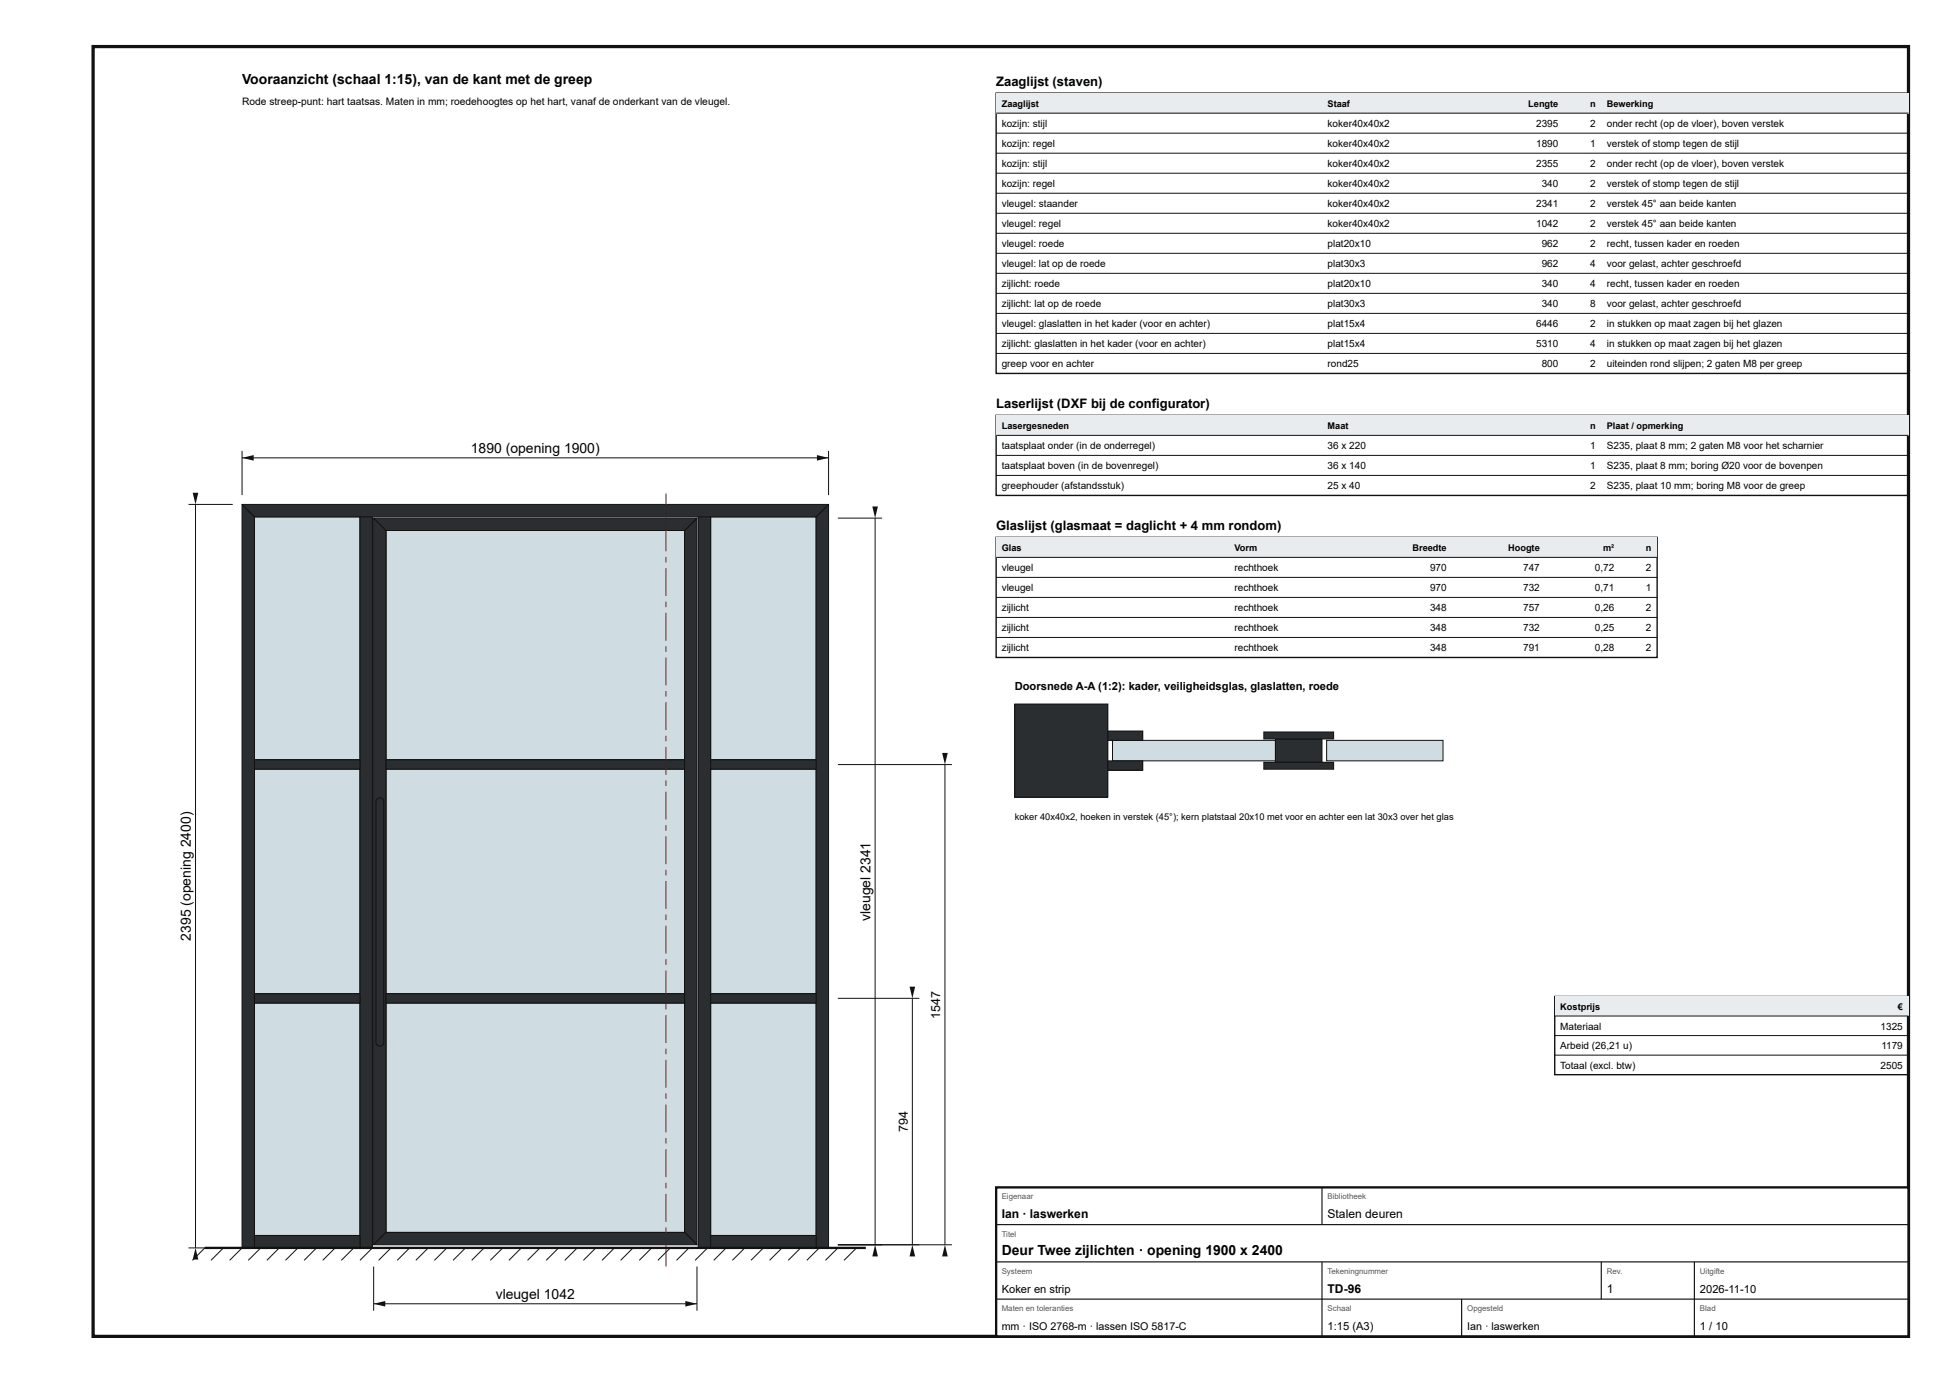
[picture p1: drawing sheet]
<svg xmlns="http://www.w3.org/2000/svg" width="420mm" height="297mm" viewBox="0 0 420 297" stroke-linecap="round" stroke-linejoin="round" font-family="sans-serif">
<defs><g id="words">
<g font-size="3">
<text x="52" y="18">Vooraanzicht (schaal 1:15), van de kant met de greep</text>
<text x="101.2" y="97.3">1890 (opening 1900)</text>
<text x="187" y="197.8" transform="rotate(-90 187 197.8)">vleugel 2341</text>
<text x="41" y="202" transform="rotate(-90 41 202)">2395 (opening 2400)</text>
<text x="215.2" y="269.6">Deur Twee zijlichten · opening 1900 x 2400</text>
<text x="106.5" y="279">vleugel 1042</text>
</g>
<g font-size="2.8">
<text x="214" y="18.5">Zaaglijst (staven)</text>
<text x="214" y="87.7">Laserlijst (DXF bij de configurator)</text>
<text x="214" y="113.9">Glaslijst (glasmaat = daglicht + 4 mm rondom)</text>
</g>
<g font-size="2.7">
<text x="202" y="218.8" transform="rotate(-90 202 218.8)">1547</text>
<text x="195" y="243.1" transform="rotate(-90 195 243.1)">794</text>
</g>
<g font-size="2.6">
<text x="215.2" y="261.6">Ian · laswerken</text>
<text x="285.2" y="261.6">Stalen deuren</text>
<text x="285.2" y="277.6">TD-96</text>
<text x="345.2" y="277.6">1</text>
</g>
<g font-size="2.4">
<text x="218" y="148.2">Doorsnede A-A (1:2): kader, veiligheidsglas, glaslatten, roede</text>
<text x="215.2" y="277.6">Koker en strip</text>
<text x="365.2" y="277.6">2026-11-10</text>
<text x="285.2" y="285.6">1:15 (A3)</text>
<text x="365.2" y="285.6">1 / 10</text>
</g>
<g font-size="2.3">
<text x="215.2" y="285.6">mm · ISO 2768-m · lassen ISO 5817-C</text>
<text x="315.2" y="285.6">Ian · laswerken</text>
</g>
<text font-size="2.2" x="52" y="22.5">Rode streep-punt: hart taatsas. Maten in mm; roedehoogtes op het hart, vanaf de onderkant van de vleugel.</text>
<g font-size="2.1">
<text x="215.2" y="27.3">kozijn: stijl</text>
<text x="285.2" y="27.3">koker40x40x2</text>
<text x="330" y="27.3">2395</text>
<text x="341.6" y="27.3">2</text>
<text x="345.2" y="27.3">onder recht (op de vloer), boven verstek</text>
<text x="215.2" y="31.6">kozijn: regel</text>
<text x="215.2" y="35.9">kozijn: stijl</text>
<text x="285.2" y="31.6">koker40x40x2</text>
<text x="285.2" y="35.9">koker40x40x2</text>
<text x="330" y="31.6">1890</text>
<text x="330" y="35.9">2355</text>
<text x="341.6" y="31.6">1</text>
<text x="341.6" y="35.9">2</text>
<text x="345.2" y="31.6">verstek of stomp tegen de stijl</text>
<text x="345.2" y="35.9">onder recht (op de vloer), boven verstek</text>
<text x="215.2" y="40.2">kozijn: regel</text>
<text x="285.2" y="40.2">koker40x40x2</text>
<text x="331.2" y="40.2">340</text>
<text x="341.6" y="40.2">2</text>
<text x="345.2" y="40.2">verstek of stomp tegen de stijl</text>
<text x="215.2" y="44.5">vleugel: staander</text>
<text x="285.2" y="44.5">koker40x40x2</text>
<text x="330" y="44.5">2341</text>
<text x="341.6" y="44.5">2</text>
<text x="345.2" y="44.5">verstek 45° aan beide kanten</text>
<text x="215.2" y="48.8">vleugel: regel</text>
<text x="215.2" y="53.1">vleugel: roede</text>
<text x="285.2" y="48.8">koker40x40x2</text>
<text x="285.2" y="53.1">plat20x10</text>
<text x="330" y="48.8">1042</text>
<text x="331.2" y="53.1">962</text>
<text x="341.6" y="48.8">2</text>
<text x="341.6" y="53.1">2</text>
<text x="345.2" y="48.8">verstek 45° aan beide kanten</text>
<text x="345.2" y="53.1">recht, tussen kader en roeden</text>
<text x="215.2" y="57.4">vleugel: lat op de roede</text>
<text x="285.2" y="57.4">plat30x3</text>
<text x="331.2" y="57.4">962</text>
<text x="341.6" y="57.4">4</text>
<text x="345.2" y="57.4">voor gelast, achter geschroefd</text>
<text x="215.2" y="61.7">zijlicht: roede</text>
<text x="285.2" y="61.7">plat20x10</text>
<text x="331.2" y="61.7">340</text>
<text x="341.6" y="61.7">4</text>
<text x="345.2" y="61.7">recht, tussen kader en roeden</text>
<text x="215.2" y="66">zijlicht: lat op de roede</text>
<text x="215.2" y="70.3">vleugel: glaslatten in het kader (voor en achter)</text>
<text x="285.2" y="66">plat30x3</text>
<text x="285.2" y="70.3">plat15x4</text>
<text x="330" y="70.3">6446</text>
<text x="331.2" y="66">340</text>
<text x="341.6" y="66">8</text>
<text x="341.6" y="70.3">2</text>
<text x="345.2" y="66">voor gelast, achter geschroefd</text>
<text x="345.2" y="70.3">in stukken op maat zagen bij het glazen</text>
<text x="215.2" y="74.6">zijlicht: glaslatten in het kader (voor en achter)</text>
<text x="285.2" y="74.6">plat15x4</text>
<text x="330" y="74.6">5310</text>
<text x="341.6" y="74.6">4</text>
<text x="345.2" y="74.6">in stukken op maat zagen bij het glazen</text>
<text x="215.2" y="78.9">greep voor en achter</text>
<text x="285.2" y="78.9">rond25</text>
<text x="331.2" y="78.9">800</text>
<text x="341.6" y="78.9">2</text>
<text x="345.2" y="78.9">uiteinden rond slijpen; 2 gaten M8 per greep</text>
<text x="215.2" y="96.5">taatsplaat onder (in de onderregel)</text>
<text x="215.2" y="100.8">taatsplaat boven (in de bovenregel)</text>
<text x="285.2" y="96.5">36 x 220</text>
<text x="285.2" y="100.8">36 x 140</text>
<text x="341.6" y="96.5">1</text>
<text x="341.6" y="100.8">1</text>
<text x="345.2" y="96.5">S235, plaat 8 mm; 2 gaten M8 voor het scharnier</text>
<text x="345.2" y="100.8">S235, plaat 8 mm; boring Ø20 voor de bovenpen</text>
<text x="215.2" y="105.1">greephouder (afstandsstuk)</text>
<text x="285.2" y="105.1">25 x 40</text>
<text x="341.6" y="105.1">2</text>
<text x="345.2" y="105.1">S235, plaat 10 mm; boring M8 voor de greep</text>
<text x="215.2" y="122.7">vleugel</text>
<text x="265.2" y="122.7">rechthoek</text>
<text x="307.2" y="122.7">970</text>
<text x="327.2" y="122.7">747</text>
<text x="342.6" y="122.7">0,72</text>
<text x="353.6" y="122.7">2</text>
<text x="215.2" y="127">vleugel</text>
<text x="215.2" y="131.3">zijlicht</text>
<text x="265.2" y="127">rechthoek</text>
<text x="265.2" y="131.3">rechthoek</text>
<text x="307.2" y="127">970</text>
<text x="307.2" y="131.3">348</text>
<text x="327.2" y="127">732</text>
<text x="327.2" y="131.3">757</text>
<text x="342.6" y="127">0,71</text>
<text x="342.6" y="131.3">0,26</text>
<text x="353.6" y="127">1</text>
<text x="353.6" y="131.3">2</text>
<text x="215.2" y="135.6">zijlicht</text>
<text x="265.2" y="135.6">rechthoek</text>
<text x="307.2" y="135.6">348</text>
<text x="327.2" y="135.6">732</text>
<text x="342.6" y="135.6">0,25</text>
<text x="353.6" y="135.6">2</text>
<text x="215.2" y="139.9">zijlicht</text>
<text x="265.2" y="139.9">rechthoek</text>
<text x="307.2" y="139.9">348</text>
<text x="327.2" y="139.9">791</text>
<text x="342.6" y="139.9">0,28</text>
<text x="353.6" y="139.9">2</text>
<text x="335.2" y="221.1">Materiaal</text>
<text x="404" y="221.1">1325</text>
<text x="335.2" y="225.3">Arbeid (26,21 u)</text>
<text x="404.2" y="225.3">1179</text>
<text x="335.2" y="229.5">Totaal (excl. btw)</text>
<text x="404" y="229.5">2505</text>
</g>
<g font-size="2">
<text x="215.2" y="23">Zaaglijst</text>
<text x="285.2" y="23">Staaf</text>
<text x="328.3" y="23">Lengte</text>
<text x="341.6" y="23">n</text>
<text x="345.2" y="23">Bewerking</text>
<text x="215.2" y="92.2">Lasergesneden</text>
<text x="285.2" y="92.2">Maat</text>
<text x="341.6" y="92.2">n</text>
<text x="345.2" y="92.2">Plaat / opmerking</text>
<text x="215.2" y="118.4">Glas</text>
<text x="265.2" y="118.4">Vorm</text>
<text x="303.4" y="118.4">Breedte</text>
<text x="324" y="118.4">Hoogte</text>
<text x="344.4" y="118.4">m²</text>
<text x="353.6" y="118.4">n</text>
<text x="218" y="176.2">koker 40x40x2, hoeken in verstek (45°); kern platstaal 20x10 met voor en achter een lat 30x3 over het glas</text>
<text x="335.2" y="216.9">Kostprijs</text>
<text x="407.7" y="216.9">€</text>
</g>
<g font-size="1.7" fill="#555">
<text x="215.2" y="257.6">Eigenaar</text>
<text x="285.2" y="257.6">Bibliotheek</text>
<text x="215.2" y="265.6">Titel</text>
<text x="215.2" y="273.6">Systeem</text>
<text x="285.2" y="273.6">Tekeningnummer</text>
<text x="345.2" y="273.6">Rev.</text>
<text x="365.2" y="273.6">Uitgifte</text>
<text x="215.2" y="281.6">Maten en toleranties</text>
<text x="285.2" y="281.6">Schaal</text>
<text x="315.2" y="281.6">Opgesteld</text>
<text x="365.2" y="281.6">Blad</text>
</g>
</g></defs>
<path d="M20 10h390v277h-390z" fill="none" stroke="#111" stroke-width=".7" stroke-linecap="butt"/>
<path d="M82.9 215.4h64.2v49.3h-64.2z" fill="#cfdde3"/>
<path d="M82.9 215.4h64.2v49.3h-64.2z" fill="none" stroke="#111" stroke-width=".21"/>
<path d="M82.9 165.2h64.2v48.2h-64.2z" fill="#cfdde3"/>
<path d="M82.9 165.2h64.2v48.2h-64.2z" fill="none" stroke="#111" stroke-width=".21"/>
<path d="M82.9 113.9h64.2v49.3h-64.2z" fill="#cfdde3"/>
<path d="M82.9 113.9h64.2v49.3h-64.2z" fill="none" stroke="#111" stroke-width=".21"/>
<path d="M54.7 215.4h22.6v49.9h-22.6z" fill="#cfdde3"/>
<path d="M54.7 215.4h22.6v49.9h-22.6z" fill="none" stroke="#111" stroke-width=".21"/>
<path d="M54.7 165.2h22.6v48.2h-22.6z" fill="#cfdde3"/>
<path d="M54.7 165.2h22.6v48.2h-22.6z" fill="none" stroke="#111" stroke-width=".21"/>
<path d="M54.7 111h22.6v52.2h-22.6z" fill="#cfdde3"/>
<path d="M54.7 111h22.6v52.2h-22.6z" fill="none" stroke="#111" stroke-width=".21"/>
<path d="M152.7 215.4h22.6v49.9h-22.6z" fill="#cfdde3"/>
<path d="M152.7 215.4h22.6v49.9h-22.6z" fill="none" stroke="#111" stroke-width=".21"/>
<path d="M152.7 165.2h22.6v48.2h-22.6z" fill="#cfdde3"/>
<path d="M152.7 165.2h22.6v48.2h-22.6z" fill="none" stroke="#111" stroke-width=".21"/>
<path d="M152.7 111h22.6v52.2h-22.6z" fill="#cfdde3"/>
<path d="M152.7 111h22.6v52.2h-22.6z" fill="none" stroke="#111" stroke-width=".21"/>
<path d="M52 108.3l2.7 2.7v157h-2.7z" fill="#2b2e31"/>
<path d="M52 108.3l2.7 2.7v157h-2.7z" fill="none" stroke="#111" stroke-width=".21"/>
<path d="M175.3 111l2.7-2.7v159.7h-2.7z" fill="#2b2e31"/>
<path d="M175.3 111l2.7-2.7v159.7h-2.7z" fill="none" stroke="#111" stroke-width=".21"/>
<path d="M52 108.3h126l-2.7 2.7h-120.6z" fill="#2b2e31"/>
<path d="M52 108.3h126l-2.7 2.7h-120.6z" fill="none" stroke="#111" stroke-width=".21"/>
<path d="M77.3 111h2.7v157h-2.7z" fill="#2b2e31"/>
<path d="M77.3 111h2.7v157h-2.7z" fill="none" stroke="#111" stroke-width=".21"/>
<path d="M54.7 265.3h22.6v2.7h-22.6z" fill="#2b2e31"/>
<path d="M54.7 265.3h22.6v2.7h-22.6z" fill="none" stroke="#111" stroke-width=".21"/>
<path d="M150 111h2.7v157h-2.7z" fill="#2b2e31"/>
<path d="M150 111h2.7v157h-2.7z" fill="none" stroke="#111" stroke-width=".21"/>
<path d="M152.7 265.3h22.6v2.7h-22.6z" fill="#2b2e31"/>
<path d="M152.7 265.3h22.6v2.7h-22.6z" fill="none" stroke="#111" stroke-width=".21"/>
<path d="M80.3 111.3l2.6 2.6v150.8l-2.6 2.6z" fill="#2b2e31"/>
<path d="M80.3 111.3l2.6 2.6v150.8l-2.6 2.6z" fill="none" stroke="#111" stroke-width=".21"/>
<path d="M149.7 111.3v156l-2.6-2.6v-150.8z" fill="#2b2e31"/>
<path d="M149.7 111.3v156l-2.6-2.6v-150.8z" fill="none" stroke="#111" stroke-width=".21"/>
<path d="M80.3 267.3l2.6-2.6h64.2l2.6 2.6z" fill="#2b2e31"/>
<path d="M80.3 267.3l2.6-2.6h64.2l2.6 2.6z" fill="none" stroke="#111" stroke-width=".21"/>
<path d="M80.3 111.3h69.4l-2.6 2.6h-64.2z" fill="#2b2e31"/>
<path d="M80.3 111.3h69.4l-2.6 2.6h-64.2z" fill="none" stroke="#111" stroke-width=".21"/>
<path d="M82.9 213.4h64.2v2h-64.2z" fill="#2b2e31"/>
<path d="M82.9 213.4h64.2v2h-64.2z" fill="none" stroke="#111" stroke-width=".21"/>
<path d="M82.9 163.2h64.2v2h-64.2z" fill="#2b2e31"/>
<path d="M82.9 163.2h64.2v2h-64.2z" fill="none" stroke="#111" stroke-width=".21"/>
<path d="M54.7 213.4h22.6v2h-22.6z" fill="#2b2e31"/>
<path d="M54.7 213.4h22.6v2h-22.6z" fill="none" stroke="#111" stroke-width=".21"/>
<path d="M54.7 163.2h22.6v2h-22.6z" fill="#2b2e31"/>
<path d="M54.7 163.2h22.6v2h-22.6z" fill="none" stroke="#111" stroke-width=".21"/>
<path d="M152.7 213.4h22.6v2h-22.6z" fill="#2b2e31"/>
<path d="M152.7 213.4h22.6v2h-22.6z" fill="none" stroke="#111" stroke-width=".21"/>
<path d="M152.7 163.2h22.6v2h-22.6z" fill="#2b2e31"/>
<path d="M152.7 163.2h22.6v2h-22.6z" fill="none" stroke="#111" stroke-width=".21"/>
<path d="M143 266h.2v6h-.2zM143 263.6h.2v1.2h-.2zM143 256.4h.2v6h-.2zM143 254h.2v1.2h-.2zM143 246.8h.2v6h-.2zM143 244.4h.2v1.2h-.2zM143 237.2h.2v6h-.2zM143 234.8h.2v1.2h-.2zM143 227.6h.2v6h-.2zM143 225.2h.2v1.2h-.2zM143 218h.2v6h-.2zM143 215.6h.2v1.2h-.2zM143 208.4h.2v6h-.2zM143 206h.2v1.2h-.2zM143 198.8h.2v6h-.2zM143 196.4h.2v1.2h-.2zM143 189.2h.2v6h-.2zM143 186.8h.2v1.2h-.2zM143 179.6h.2v6h-.2zM143 177.2h.2v1.2h-.2zM143 170h.2v6h-.2zM143 167.6h.2v1.2h-.2zM143 160.4h.2v6h-.2zM143 158h.2v1.2h-.2zM143 150.8h.2v6h-.2zM143 148.4h.2v1.2h-.2zM143 141.2h.2v6h-.2zM143 138.8h.2v1.2h-.2zM143 131.6h.2v6h-.2zM143 129.2h.2v1.2h-.2zM143 122h.2v6h-.2zM143 119.6h.2v1.2h-.2zM143 112.4h.2v6h-.2zM143 110h.2v1.2h-.2zM143 105.9h.2v2.9h-.2z" fill="#b00"/>
<path d="M81 171.6a.84 .84 0 0 1 .9-.2 .84 .84 0 0 1 .5 .7v51.8a.84 .84 0 0 1-.8 .8 .84 .84 0 0 1-.8-.8v-51.8z" fill="#2b2e31"/>
<g fill="none" stroke="#111" stroke-width=".21">
<path d="M52 96.8v9.5M52 98.3h126M178 96.8v9.5M81 171.6a.84 .84 0 0 1 .9-.2 .84 .84 0 0 1 .5 .7v51.8a.84 .84 0 0 1-.8 .8 .84 .84 0 0 1-.8-.8v-51.8zM44 268l-2.7 2.7M48 268l-2.7 2.7M52 268l-2.7 2.7M56 268l-2.7 2.7M60 268l-2.7 2.7M64 268l-2.7 2.7M68 268l-2.7 2.7M72 268l-2.7 2.7"/>
<path d="M76 268l-2.7 2.7M80 268l-2.7 2.7M84 268l-2.7 2.7M88 268l-2.7 2.7M92 268l-2.7 2.7M96 268l-2.7 2.7M100 268l-2.7 2.7M104 268l-2.7 2.7M108 268l-2.7 2.7M112 268l-2.7 2.7M116 268l-2.7 2.7M120 268l-2.7 2.7"/>
<path d="M124 268l-2.7 2.7M128 268l-2.7 2.7M132 268l-2.7 2.7M136 268l-2.7 2.7M140 268l-2.7 2.7M144 268l-2.7 2.7M148 268l-2.7 2.7M152 268l-2.7 2.7M156 268l-2.7 2.7M160 268l-2.7 2.7M164 268l-2.7 2.7M168 268l-2.7 2.7"/>
<path d="M172 268l-2.7 2.7M176 268l-2.7 2.7M180 268l-2.7 2.7M184 268l-2.7 2.7"/>
</g>
<path d="M44 268h142" fill="none" stroke="#111" stroke-width=".5"/>
<g fill="#111">
<path d="M52 98.3l2.5-.6v1.2z"/>
<path d="M175.5 97.7l2.5 .6-2.5 .6z"/>
</g>
<path d="M40.5 108.3h9.5M42 108.3v159.7M40.5 268h9.5" fill="none" stroke="#111" stroke-width=".21"/>
<g fill="#111">
<path d="M42 268l.6 2.5h-1.2z"/>
<path d="M41.4 105.8h1.2l-.6 2.5z"/>
</g>
<path d="M80.3 272v9.5M80.3 280h69.4M149.7 272v9.5" fill="none" stroke="#111" stroke-width=".21"/>
<g fill="#111">
<path d="M80.3 280l2.5-.6v1.2z"/>
<path d="M147.2 279.4l2.5 .6-2.5 .6z"/>
</g>
<path d="M180 111.3h9.5M188 111.3v156M180 267.3h9.5" fill="none" stroke="#111" stroke-width=".21"/>
<g fill="#111">
<path d="M188 267.3l.6 2.5h-1.2z"/>
<path d="M187.4 108.8h1.2l-.6 2.5z"/>
</g>
<path d="M180 214.4h17.5M196 214.4v52.9M180 267.3h17.5" fill="none" stroke="#111" stroke-width=".21"/>
<g fill="#111">
<path d="M196 267.3l.6 2.5h-1.2z"/>
<path d="M195.4 211.9h1.2l-.6 2.5z"/>
</g>
<path d="M180 164.2h24.5M203 164.2v103.1M180 267.3h24.5" fill="none" stroke="#111" stroke-width=".21"/>
<g fill="#111">
<path d="M203 267.3l.6 2.5h-1.2z"/>
<path d="M202.4 161.7h1.2l-.6 2.5z"/>
</g>
<path d="M214 20h196v60.2h-196z" fill="none" stroke="#111" stroke-width=".3"/>
<path d="M214 20h196v4.3h-196z" fill="#e9ecee"/>
<g fill="none" stroke="#111" stroke-width=".21">
<path d="M214 24.3h196M214 28.6h196M214 32.9h196M214 37.2h196M214 41.5h196M214 45.8h196M214 50.1h196M214 54.4h196M214 58.7h196M214 63h196M214 67.3h196M214 71.6h196"/>
<path d="M214 75.9h196"/>
</g>
<path d="M214 89.2h196v17.2h-196z" fill="none" stroke="#111" stroke-width=".3"/>
<path d="M214 89.2h196v4.3h-196z" fill="#e9ecee"/>
<path d="M214 93.5h196M214 97.8h196M214 102.1h196" fill="none" stroke="#111" stroke-width=".21"/>
<path d="M214 115.4h142v25.8h-142z" fill="none" stroke="#111" stroke-width=".3"/>
<path d="M214 115.4h142v4.3h-142z" fill="#e9ecee"/>
<path d="M214 119.7h142M214 124h142M214 128.3h142M214 132.6h142M214 136.9h142" fill="none" stroke="#111" stroke-width=".21"/>
<path d="M218 151.2h20v20h-20z" fill="#2b2e31"/>
<path d="M218 151.2h20v20h-20z" fill="none" stroke="#111" stroke-width=".21"/>
<path d="M239 159h35v4.4h-35z" fill="#cfdde3"/>
<path d="M239 159h35v4.4h-35z" fill="none" stroke="#111" stroke-width=".21"/>
<path d="M238 157h7.5v2h-7.5z" fill="#2b2e31"/>
<path d="M238 157h7.5v2h-7.5z" fill="none" stroke="#111" stroke-width=".21"/>
<path d="M238 163.4h7.5v2h-7.5z" fill="#2b2e31"/>
<path d="M238 163.4h7.5v2h-7.5z" fill="none" stroke="#111" stroke-width=".21"/>
<path d="M274 158.7h10v5h-10z" fill="#2b2e31"/>
<path d="M274 158.7h10v5h-10z" fill="none" stroke="#111" stroke-width=".21"/>
<path d="M271.5 157.2h15v1.5h-15z" fill="#2b2e31"/>
<path d="M271.5 157.2h15v1.5h-15z" fill="none" stroke="#111" stroke-width=".21"/>
<path d="M271.5 163.7h15v1.5h-15z" fill="#2b2e31"/>
<path d="M271.5 163.7h15v1.5h-15z" fill="none" stroke="#111" stroke-width=".21"/>
<path d="M285 159h25v4.4h-25z" fill="#cfdde3"/>
<path d="M285 159h25v4.4h-25z" fill="none" stroke="#111" stroke-width=".21"/>
<path d="M334 214h76v16.8h-76z" fill="none" stroke="#111" stroke-width=".3"/>
<path d="M334 214h76v4.2h-76z" fill="#e9ecee"/>
<path d="M334 218.2h76M334 222.4h76M334 226.6h76" fill="none" stroke="#111" stroke-width=".21"/>
<path d="M214 255h196v32h-196z" fill="#fff"/>
<path d="M214 255h196v32h-196z" fill="none" stroke="#111" stroke-width=".5"/>
<path d="M284 255v8M214 263h196M214 271h196M214 279h196M284 271v16M314 279v8M344 271v8M364 271v16" fill="none" stroke="#111" stroke-width=".25"/>
<use href="#words"/>
</svg>
